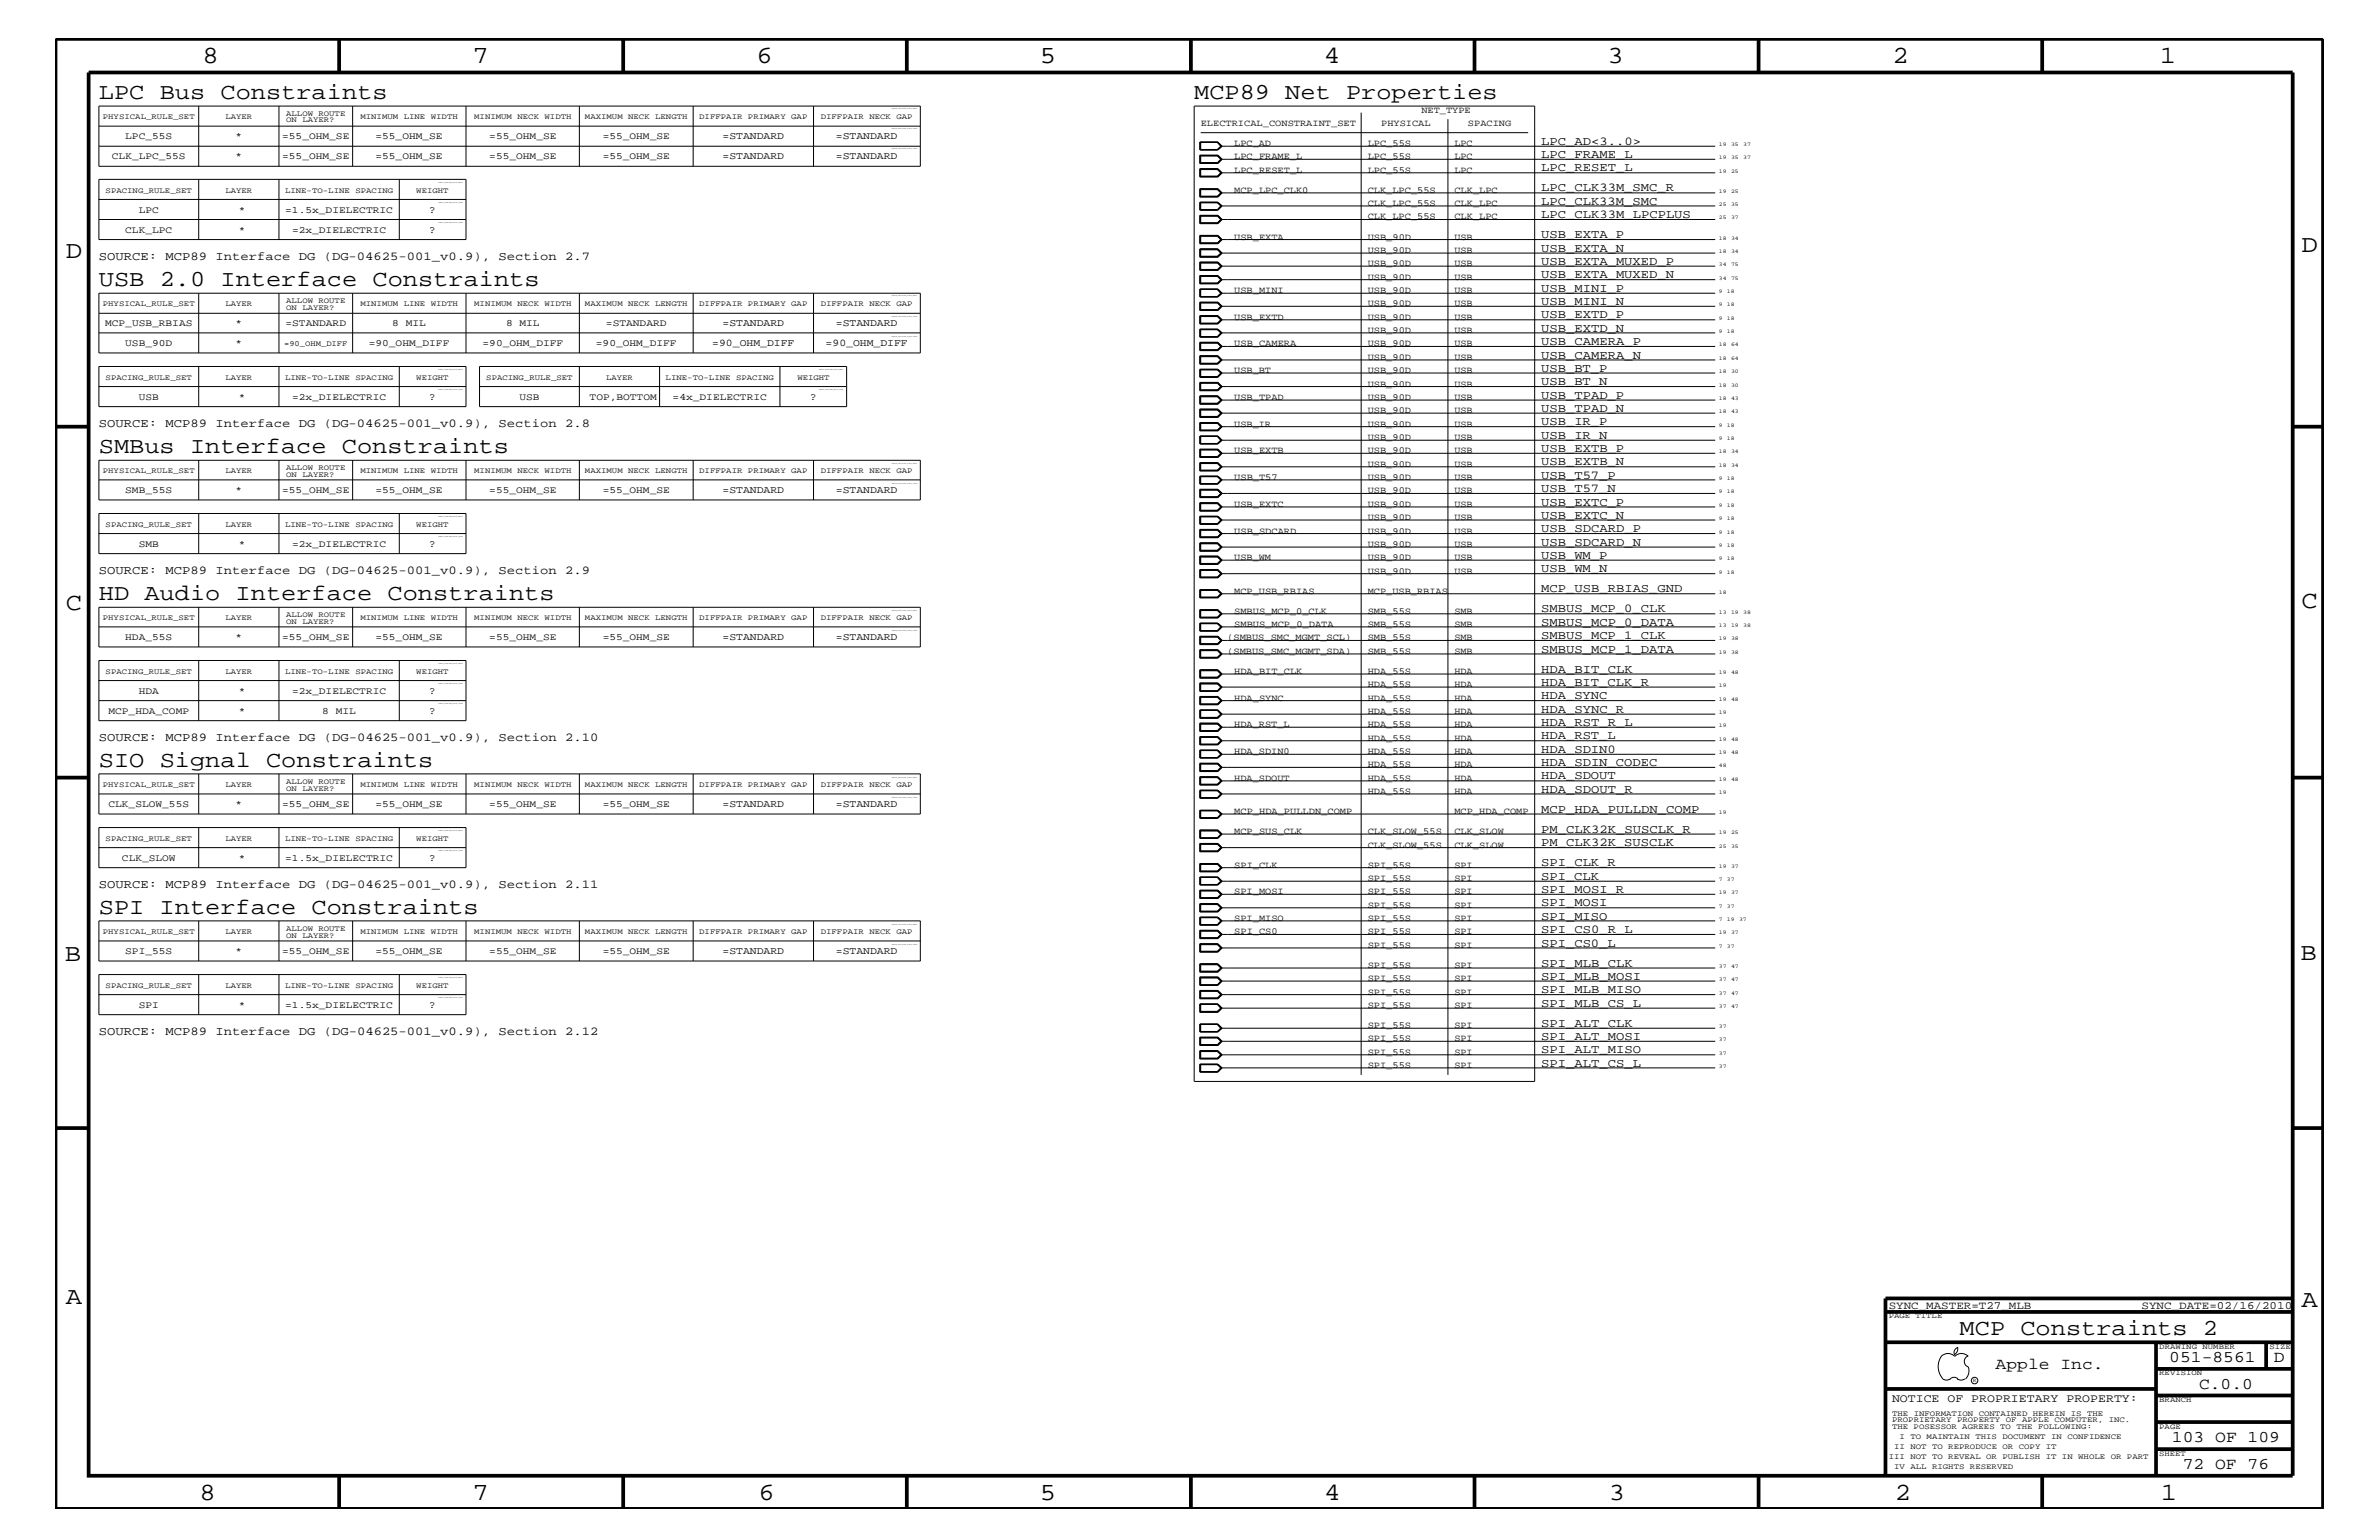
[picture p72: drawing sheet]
<svg xmlns="http://www.w3.org/2000/svg" width="432mm" height="279mm" viewBox="0 0 432 279" stroke-linecap="round" stroke-linejoin="round" font-family="sans-serif">
<defs><g id="words">
<g font-size="4.5">
<text x="36.7" y="11.5">8</text>
<text x="85.8" y="11.5">7</text>
<text x="137.3" y="11.5">6</text>
<text x="188.7" y="11.5">5</text>
<text x="240.3" y="11.5">4</text>
<text x="291.8" y="11.5">3</text>
<text x="343.5" y="11.5">2</text>
<text x="392" y="11.5">1</text>
<text x="11.9" y="46.8">D</text>
<text x="417.7" y="45.7">D</text>
<text x="11.9" y="110.6">C</text>
<text x="417.7" y="110.3">C</text>
<text x="11.8" y="174.3">B</text>
<text x="417.6" y="174.2">B</text>
<text x="11.9" y="236.7">A</text>
<text x="417.7" y="237.1">A</text>
<text x="36.2" y="272.1">8</text>
<text x="85.8" y="272.1">7</text>
<text x="137.7" y="272.1">6</text>
<text x="188.7" y="272.1">5</text>
<text x="240.4" y="272.1">4</text>
<text x="292" y="272.1">3</text>
<text x="343.9" y="272.1">2</text>
<text x="392.2" y="272.1">1</text>
</g>
<g font-size="4.1">
<text x="17.9" y="18">LPC Bus Constraints</text>
<text x="216.7" y="18">MCP89 Net Properties</text>
<text x="17.9" y="51.9">USB 2.0 Interface Constraints</text>
<text x="17.9" y="82.2">SMBus Interface Constraints</text>
<text x="17.9" y="108.9">HD Audio Interface Constraints</text>
<text x="17.9" y="139.2">SIO Signal Constraints</text>
<text x="17.9" y="165.9">SPI Interface Constraints</text>
<text x="355.7" y="242.3">MCP Constraints 2</text>
</g>
<g font-size="3">
<text x="362.2" y="248.4">Apple Inc.</text>
<text x="393.7" y="247.1">051-8561</text>
<text x="399.2" y="252">C.0.0</text>
<text x="412.7" y="247.1">D</text>
<text x="394.2" y="261.6">103 OF 109</text>
<text x="396.2" y="266.6">72 OF 76</text>
</g>
<g font-size="2.2">
<text x="279.7" y="26.3">LPC_AD&lt;3..0&gt;</text>
<text x="279.7" y="28.6">LPC_FRAME_L</text>
<text x="279.7" y="31.1">LPC_RESET_L</text>
<text x="279.7" y="34.7">LPC_CLK33M_SMC_R</text>
<text x="279.7" y="37.2">LPC_CLK33M_SMC</text>
<text x="279.7" y="39.6">LPC_CLK33M_LPCPLUS</text>
<text x="17.9" y="47.1">SOURCE: MCP89 Interface DG (DG-04625-001_v0.9), Section 2.7</text>
<text x="279.7" y="43.2">USB_EXTA_P</text>
<text x="279.7" y="45.7">USB_EXTA_N</text>
<text x="279.7" y="48">USB_EXTA_MUXED_P</text>
<text x="279.7" y="52.9">USB_MINI_P</text>
<text x="279.7" y="50.5">USB_EXTA_MUXED_N</text>
<text x="279.7" y="55.3">USB_MINI_N</text>
<text x="279.7" y="57.8">USB_EXTD_P</text>
<text x="279.7" y="60.2">USB_EXTD_N</text>
<text x="279.7" y="62.6">USB_CAMERA_P</text>
<text x="279.7" y="65.1">USB_CAMERA_N</text>
<text x="279.7" y="69.9">USB_BT_N</text>
<text x="279.7" y="67.5">USB_BT_P</text>
<text x="17.9" y="77.4">SOURCE: MCP89 Interface DG (DG-04625-001_v0.9), Section 2.8</text>
<text x="279.7" y="77.2">USB_IR_P</text>
<text x="279.7" y="74.7">USB_TPAD_N</text>
<text x="279.7" y="72.3">USB_TPAD_P</text>
<text x="279.7" y="82">USB_EXTB_P</text>
<text x="279.7" y="79.6">USB_IR_N</text>
<text x="279.7" y="89.3">USB_T57_N</text>
<text x="279.7" y="84.4">USB_EXTB_N</text>
<text x="279.7" y="86.9">USB_T57_P</text>
<text x="279.7" y="91.7">USB_EXTC_P</text>
<text x="279.7" y="94.2">USB_EXTC_N</text>
<text x="279.7" y="101.4">USB_WM_P</text>
<text x="279.7" y="96.5">USB_SDCARD_P</text>
<text x="279.7" y="99">USB_SDCARD_N</text>
<text x="17.9" y="104.1">SOURCE: MCP89 Interface DG (DG-04625-001_v0.9), Section 2.9</text>
<text x="279.7" y="107.5">MCP_USB_RBIAS_GND</text>
<text x="279.7" y="103.8">USB_WM_N</text>
<text x="279.7" y="111.1">SMBUS_MCP_0_CLK</text>
<text x="279.7" y="113.6">SMBUS_MCP_0_DATA</text>
<text x="279.7" y="115.9">SMBUS_MCP_1_CLK</text>
<text x="279.7" y="118.4">SMBUS_MCP_1_DATA</text>
<text x="279.7" y="124.4">HDA_BIT_CLK_R</text>
<text x="279.7" y="122">HDA_BIT_CLK</text>
<text x="279.7" y="126.9">HDA_SYNC</text>
<text x="279.7" y="129.3">HDA_SYNC_R</text>
<text x="279.7" y="131.7">HDA_RST_R_L</text>
<text x="17.9" y="134.4">SOURCE: MCP89 Interface DG (DG-04625-001_v0.9), Section 2.10</text>
<text x="279.7" y="136.6">HDA_SDIN0</text>
<text x="279.7" y="134.1">HDA_RST_L</text>
<text x="279.7" y="143.9">HDA_SDOUT_R</text>
<text x="279.7" y="141.4">HDA_SDOUT</text>
<text x="279.7" y="139">HDA_SDIN_CODEC</text>
<text x="279.7" y="147.5">MCP_HDA_PULLDN_COMP</text>
<text x="279.7" y="153.5">PM_CLK32K_SUSCLK</text>
<text x="279.7" y="151.1">PM_CLK32K_SUSCLK_R</text>
<text x="17.9" y="161.1">SOURCE: MCP89 Interface DG (DG-04625-001_v0.9), Section 2.11</text>
<text x="279.7" y="157.2">SPI_CLK_R</text>
<text x="279.7" y="162">SPI_MOSI_R</text>
<text x="279.7" y="159.6">SPI_CLK</text>
<text x="279.7" y="166.9">SPI_MISO</text>
<text x="279.7" y="164.5">SPI_MOSI</text>
<text x="279.7" y="169.3">SPI_CS0_R_L</text>
<text x="279.7" y="171.7">SPI_CS0_L</text>
<text x="279.7" y="175.4">SPI_MLB_CLK</text>
<text x="279.7" y="177.7">SPI_MLB_MOSI</text>
<text x="279.7" y="180.2">SPI_MLB_MISO</text>
<text x="279.7" y="182.7">SPI_MLB_CS_L</text>
<text x="17.9" y="187.7">SOURCE: MCP89 Interface DG (DG-04625-001_v0.9), Section 2.12</text>
<text x="279.7" y="188.7">SPI_ALT_MOSI</text>
<text x="279.7" y="191.1">SPI_ALT_MISO</text>
<text x="279.7" y="186.3">SPI_ALT_CLK</text>
<text x="279.7" y="193.6">SPI_ALT_CS_L</text>
</g>
<text font-size="2.1" x="343.4" y="254.4">NOTICE OF PROPRIETARY PROPERTY:</text>
<g font-size="2">
<text x="342.8" y="237.4">SYNC_MASTER=T27_MLB</text>
<text x="388.7" y="237.4">SYNC_DATE=02/16/2010</text>
</g>
<g font-size="1.9">
<text x="131.1" y="28.9">=STANDARD</text>
<text x="131.1" y="25.3">=STANDARD</text>
<text x="151.7" y="25.3">=STANDARD</text>
<text x="151.7" y="28.9">=STANDARD</text>
<text x="77.9" y="38.6">?</text>
<text x="77.9" y="42.3">?</text>
<text x="131.1" y="59.2">=STANDARD</text>
<text x="151.7" y="59.2">=STANDARD</text>
<text x="129.3" y="62.9">=90_OHM_DIFF</text>
<text x="149.9" y="62.9">=90_OHM_DIFF</text>
<text x="77.9" y="72.6">?</text>
<text x="147.1" y="72.6">?</text>
<text x="131.1" y="89.5">=STANDARD</text>
<text x="151.7" y="89.5">=STANDARD</text>
<text x="77.9" y="99.3">?</text>
<text x="131.1" y="116.2">=STANDARD</text>
<text x="151.7" y="116.2">=STANDARD</text>
<text x="77.9" y="125.9">?</text>
<text x="77.9" y="129.6">?</text>
<text x="131.1" y="146.5">=STANDARD</text>
<text x="151.7" y="146.5">=STANDARD</text>
<text x="77.9" y="156.2">?</text>
<text x="131.1" y="173.2">=STANDARD</text>
<text x="151.7" y="173.2">=STANDARD</text>
<text x="77.9" y="182.9">?</text>
</g>
<g font-size="1.8">
<text x="20.3" y="28.9">CLK_LPC_55S</text>
<text x="22.7" y="25.3">LPC_55S</text>
<text x="42.8" y="25.3">*</text>
<text x="42.8" y="28.9">*</text>
<text x="51.2" y="25.3">=55_OHM_SE</text>
<text x="51.2" y="28.9">=55_OHM_SE</text>
<text x="68.2" y="25.3">=55_OHM_SE</text>
<text x="68.2" y="28.9">=55_OHM_SE</text>
<text x="88.8" y="25.3">=55_OHM_SE</text>
<text x="88.8" y="28.9">=55_OHM_SE</text>
<text x="109.4" y="25.3">=55_OHM_SE</text>
<text x="109.4" y="28.9">=55_OHM_SE</text>
<text x="25.2" y="38.6">LPC</text>
<text x="43.3" y="38.6">*</text>
<text x="51.8" y="38.6">=1.5x_DIELECTRIC</text>
<text x="22.7" y="42.3">CLK_LPC</text>
<text x="43.3" y="42.3">*</text>
<text x="53" y="42.3">=2x_DIELECTRIC</text>
<text x="19.1" y="59.2">MCP_USB_RBIAS</text>
<text x="42.8" y="59.2">*</text>
<text x="51.8" y="59.2">=STANDARD</text>
<text x="71.2" y="59.2">8 MIL</text>
<text x="91.9" y="59.2">8 MIL</text>
<text x="110" y="59.2">=STANDARD</text>
<text x="22.7" y="62.9">USB_90D</text>
<text x="42.8" y="62.9">*</text>
<text x="66.9" y="62.9">=90_OHM_DIFF</text>
<text x="87.6" y="62.9">=90_OHM_DIFF</text>
<text x="108.2" y="62.9">=90_OHM_DIFF</text>
<text x="25.2" y="72.6">USB</text>
<text x="43.3" y="72.6">*</text>
<text x="53" y="72.6">=2x_DIELECTRIC</text>
<text x="94.3" y="72.6">USB</text>
<text x="107" y="72.6">TOP,BOTTOM</text>
<text x="122.1" y="72.6">=4x_DIELECTRIC</text>
<text x="22.7" y="89.5">SMB_55S</text>
<text x="42.8" y="89.5">*</text>
<text x="51.2" y="89.5">=55_OHM_SE</text>
<text x="68.2" y="89.5">=55_OHM_SE</text>
<text x="88.8" y="89.5">=55_OHM_SE</text>
<text x="109.4" y="89.5">=55_OHM_SE</text>
<text x="25.2" y="99.3">SMB</text>
<text x="43.3" y="99.3">*</text>
<text x="53" y="99.3">=2x_DIELECTRIC</text>
<text x="22.7" y="116.2">HDA_55S</text>
<text x="42.8" y="116.2">*</text>
<text x="51.2" y="116.2">=55_OHM_SE</text>
<text x="68.2" y="116.2">=55_OHM_SE</text>
<text x="88.8" y="116.2">=55_OHM_SE</text>
<text x="109.4" y="116.2">=55_OHM_SE</text>
<text x="25.2" y="125.9">HDA</text>
<text x="43.3" y="125.9">*</text>
<text x="53" y="125.9">=2x_DIELECTRIC</text>
<text x="19.7" y="129.6">MCP_HDA_COMP</text>
<text x="43.3" y="129.6">*</text>
<text x="58.5" y="129.6">8 MIL</text>
<text x="19.7" y="146.5">CLK_SLOW_55S</text>
<text x="42.8" y="146.5">*</text>
<text x="51.2" y="146.5">=55_OHM_SE</text>
<text x="68.2" y="146.5">=55_OHM_SE</text>
<text x="88.8" y="146.5">=55_OHM_SE</text>
<text x="109.4" y="146.5">=55_OHM_SE</text>
<text x="22.1" y="156.2">CLK_SLOW</text>
<text x="43.3" y="156.2">*</text>
<text x="51.8" y="156.2">=1.5x_DIELECTRIC</text>
<text x="22.7" y="173.2">SPI_55S</text>
<text x="42.8" y="173.2">*</text>
<text x="51.2" y="173.2">=55_OHM_SE</text>
<text x="68.2" y="173.2">=55_OHM_SE</text>
<text x="88.8" y="173.2">=55_OHM_SE</text>
<text x="109.4" y="173.2">=55_OHM_SE</text>
<text x="25.2" y="182.9">SPI</text>
<text x="43.3" y="182.9">*</text>
<text x="51.8" y="182.9">=1.5x_DIELECTRIC</text>
</g>
<g font-size="1.7">
<text x="217.9" y="22.9">ELECTRICAL_CONSTRAINT_SET</text>
<text x="250.7" y="22.9">PHYSICAL</text>
<text x="258" y="20.4">NET_TYPE</text>
<text x="266.4" y="22.9">SPACING</text>
<text x="224" y="26.5">LPC_AD</text>
<text x="224" y="28.9">LPC_FRAME_L</text>
<text x="248.2" y="26.5">LPC_55S</text>
<text x="248.2" y="28.9">LPC_55S</text>
<text x="264" y="26.5">LPC</text>
<text x="264" y="28.9">LPC</text>
<text x="224" y="31.4">LPC_RESET_L</text>
<text x="224" y="35">MCP_LPC_CLK0</text>
<text x="248.2" y="31.4">LPC_55S</text>
<text x="248.2" y="35">CLK_LPC_55S</text>
<text x="264" y="31.4">LPC</text>
<text x="264" y="35">CLK_LPC</text>
<text x="248.2" y="37.4">CLK_LPC_55S</text>
<text x="248.2" y="39.8">CLK_LPC_55S</text>
<text x="264" y="37.4">CLK_LPC</text>
<text x="264" y="39.8">CLK_LPC</text>
<text x="224" y="43.5">USB_EXTA</text>
<text x="248.2" y="43.5">USB_90D</text>
<text x="248.2" y="45.9">USB_90D</text>
<text x="264" y="43.5">USB</text>
<text x="264" y="45.9">USB</text>
<text x="224" y="53.2">USB_MINI</text>
<text x="248.2" y="48.3">USB_90D</text>
<text x="248.2" y="53.2">USB_90D</text>
<text x="248.2" y="50.7">USB_90D</text>
<text x="264" y="48.3">USB</text>
<text x="264" y="53.2">USB</text>
<text x="264" y="50.7">USB</text>
<text x="224" y="58">USB_EXTD</text>
<text x="248.2" y="55.6">USB_90D</text>
<text x="248.2" y="58">USB_90D</text>
<text x="264" y="55.6">USB</text>
<text x="264" y="58">USB</text>
<text x="224" y="62.9">USB_CAMERA</text>
<text x="248.2" y="60.4">USB_90D</text>
<text x="248.2" y="62.9">USB_90D</text>
<text x="248.2" y="65.3">USB_90D</text>
<text x="264" y="60.4">USB</text>
<text x="264" y="62.9">USB</text>
<text x="264" y="65.3">USB</text>
<text x="224" y="67.7">USB_BT</text>
<text x="248.2" y="70.1">USB_90D</text>
<text x="248.2" y="67.7">USB_90D</text>
<text x="264" y="70.1">USB</text>
<text x="264" y="67.7">USB</text>
<text x="224" y="77.4">USB_IR</text>
<text x="224" y="72.6">USB_TPAD</text>
<text x="248.2" y="77.4">USB_90D</text>
<text x="248.2" y="75">USB_90D</text>
<text x="248.2" y="72.6">USB_90D</text>
<text x="264" y="77.4">USB</text>
<text x="264" y="75">USB</text>
<text x="264" y="72.6">USB</text>
<text x="224" y="82.2">USB_EXTB</text>
<text x="248.2" y="82.2">USB_90D</text>
<text x="248.2" y="79.9">USB_90D</text>
<text x="264" y="82.2">USB</text>
<text x="264" y="79.9">USB</text>
<text x="224" y="87.1">USB_T57</text>
<text x="248.2" y="89.5">USB_90D</text>
<text x="248.2" y="84.7">USB_90D</text>
<text x="248.2" y="87.1">USB_90D</text>
<text x="264" y="89.5">USB</text>
<text x="264" y="84.7">USB</text>
<text x="264" y="87.1">USB</text>
<text x="224" y="92">USB_EXTC</text>
<text x="248.2" y="92">USB_90D</text>
<text x="248.2" y="94.3">USB_90D</text>
<text x="264" y="92">USB</text>
<text x="264" y="94.3">USB</text>
<text x="224" y="101.6">USB_WM</text>
<text x="224" y="96.8">USB_SDCARD</text>
<text x="248.2" y="101.6">USB_90D</text>
<text x="248.2" y="96.8">USB_90D</text>
<text x="248.2" y="99.3">USB_90D</text>
<text x="264" y="101.6">USB</text>
<text x="264" y="96.8">USB</text>
<text x="264" y="99.3">USB</text>
<text x="224" y="107.7">MCP_USB_RBIAS</text>
<text x="248.2" y="107.7">MCP_USB_RBIAS</text>
<text x="248.2" y="104.1">USB_90D</text>
<text x="264" y="104.1">USB</text>
<text x="224" y="111.4">SMBUS_MCP_0_CLK</text>
<text x="224" y="113.7">SMBUS_MCP_0_DATA</text>
<text x="248.2" y="111.4">SMB_55S</text>
<text x="248.2" y="113.7">SMB_55S</text>
<text x="264" y="111.4">SMB</text>
<text x="264" y="113.7">SMB</text>
<text x="222.8" y="118.6">(SMBUS_SMC_MGMT_SDA)</text>
<text x="222.8" y="116.2">(SMBUS_SMC_MGMT_SCL)</text>
<text x="248.2" y="116.2">SMB_55S</text>
<text x="248.2" y="118.6">SMB_55S</text>
<text x="264" y="116.2">SMB</text>
<text x="264" y="118.6">SMB</text>
<text x="224" y="122.3">HDA_BIT_CLK</text>
<text x="248.2" y="124.7">HDA_55S</text>
<text x="248.2" y="122.3">HDA_55S</text>
<text x="264" y="124.7">HDA</text>
<text x="264" y="122.3">HDA</text>
<text x="224" y="127.1">HDA_SYNC</text>
<text x="224" y="131.9">HDA_RST_L</text>
<text x="248.2" y="127.1">HDA_55S</text>
<text x="248.2" y="129.6">HDA_55S</text>
<text x="248.2" y="131.9">HDA_55S</text>
<text x="264" y="127.1">HDA</text>
<text x="264" y="129.6">HDA</text>
<text x="264" y="131.9">HDA</text>
<text x="224" y="136.8">HDA_SDIN0</text>
<text x="248.2" y="136.8">HDA_55S</text>
<text x="248.2" y="134.4">HDA_55S</text>
<text x="264" y="136.8">HDA</text>
<text x="264" y="134.4">HDA</text>
<text x="224" y="141.7">HDA_SDOUT</text>
<text x="248.2" y="141.7">HDA_55S</text>
<text x="248.2" y="139.2">HDA_55S</text>
<text x="264" y="141.7">HDA</text>
<text x="264" y="139.2">HDA</text>
<text x="224" y="147.7">MCP_HDA_PULLDN_COMP</text>
<text x="248.2" y="144">HDA_55S</text>
<text x="264" y="147.7">MCP_HDA_COMP</text>
<text x="264" y="144">HDA</text>
<text x="224" y="151.3">MCP_SUS_CLK</text>
<text x="248.2" y="151.3">CLK_SLOW_55S</text>
<text x="248.2" y="153.8">CLK_SLOW_55S</text>
<text x="264" y="151.3">CLK_SLOW</text>
<text x="264" y="153.8">CLK_SLOW</text>
<text x="224" y="157.4">SPI_CLK</text>
<text x="248.2" y="159.9">SPI_55S</text>
<text x="248.2" y="157.4">SPI_55S</text>
<text x="264" y="157.4">SPI</text>
<text x="264" y="159.9">SPI</text>
<text x="224" y="167.1">SPI_MISO</text>
<text x="224" y="162.2">SPI_MOSI</text>
<text x="248.2" y="167.1">SPI_55S</text>
<text x="248.2" y="162.2">SPI_55S</text>
<text x="248.2" y="164.7">SPI_55S</text>
<text x="264" y="167.1">SPI</text>
<text x="264" y="162.2">SPI</text>
<text x="264" y="164.7">SPI</text>
<text x="224" y="169.5">SPI_CS0</text>
<text x="248.2" y="172">SPI_55S</text>
<text x="248.2" y="169.5">SPI_55S</text>
<text x="264" y="169.5">SPI</text>
<text x="264" y="172">SPI</text>
<text x="248.2" y="175.6">SPI_55S</text>
<text x="248.2" y="178">SPI_55S</text>
<text x="264" y="175.6">SPI</text>
<text x="264" y="178">SPI</text>
<text x="248.2" y="180.5">SPI_55S</text>
<text x="248.2" y="182.9">SPI_55S</text>
<text x="264" y="180.5">SPI</text>
<text x="264" y="182.9">SPI</text>
<text x="248.2" y="188.9">SPI_55S</text>
<text x="248.2" y="191.4">SPI_55S</text>
<text x="248.2" y="186.5">SPI_55S</text>
<text x="264" y="188.9">SPI</text>
<text x="264" y="191.4">SPI</text>
<text x="264" y="186.5">SPI</text>
<text x="248.2" y="193.7">SPI_55S</text>
<text x="264" y="193.7">SPI</text>
</g>
<g font-size="1.4">
<text x="18.7" y="21.6">PHYSICAL_RULE_SET</text>
<text x="40.9" y="21.6">LAYER</text>
<text x="51.9" y="21">ALLOW ROUTE</text>
<text x="51.9" y="22.2">ON LAYER?</text>
<text x="65.4" y="21.6">MINIMUM LINE WIDTH</text>
<text x="86.1" y="21.6">MINIMUM NECK WIDTH</text>
<text x="106.2" y="21.6">MAXIMUM NECK LENGTH</text>
<text x="126.9" y="21.6">DIFFPAIR PRIMARY GAP</text>
<text x="149" y="21.6">DIFFPAIR NECK GAP</text>
<text x="19.2" y="35">SPACING_RULE_SET</text>
<text x="40.9" y="35">LAYER</text>
<text x="51.7" y="35">LINE-TO-LINE SPACING</text>
<text x="75.6" y="35">WEIGHT</text>
<text x="18.7" y="55.6">PHYSICAL_RULE_SET</text>
<text x="40.9" y="55.6">LAYER</text>
<text x="51.9" y="55">ALLOW ROUTE</text>
<text x="51.9" y="56.2">ON LAYER?</text>
<text x="65.4" y="55.6">MINIMUM LINE WIDTH</text>
<text x="86.1" y="55.6">MINIMUM NECK WIDTH</text>
<text x="106.2" y="55.6">MAXIMUM NECK LENGTH</text>
<text x="126.9" y="55.6">DIFFPAIR PRIMARY GAP</text>
<text x="149" y="55.6">DIFFPAIR NECK GAP</text>
<text x="51.6" y="62.9">=90_OHM_DIFF</text>
<text x="19.2" y="68.9">SPACING_RULE_SET</text>
<text x="40.9" y="68.9">LAYER</text>
<text x="51.7" y="68.9">LINE-TO-LINE SPACING</text>
<text x="75.6" y="68.9">WEIGHT</text>
<text x="88.3" y="68.9">SPACING_RULE_SET</text>
<text x="110" y="68.9">LAYER</text>
<text x="120.8" y="68.9">LINE-TO-LINE SPACING</text>
<text x="144.7" y="68.9">WEIGHT</text>
<text x="18.7" y="85.9">PHYSICAL_RULE_SET</text>
<text x="40.9" y="85.9">LAYER</text>
<text x="51.9" y="85.3">ALLOW ROUTE</text>
<text x="51.9" y="86.5">ON LAYER?</text>
<text x="65.4" y="85.9">MINIMUM LINE WIDTH</text>
<text x="86.1" y="85.9">MINIMUM NECK WIDTH</text>
<text x="106.2" y="85.9">MAXIMUM NECK LENGTH</text>
<text x="126.9" y="85.9">DIFFPAIR PRIMARY GAP</text>
<text x="149" y="85.9">DIFFPAIR NECK GAP</text>
<text x="19.2" y="95.6">SPACING_RULE_SET</text>
<text x="40.9" y="95.6">LAYER</text>
<text x="51.7" y="95.6">LINE-TO-LINE SPACING</text>
<text x="75.6" y="95.6">WEIGHT</text>
<text x="18.7" y="112.6">PHYSICAL_RULE_SET</text>
<text x="40.9" y="112.6">LAYER</text>
<text x="51.9" y="112">ALLOW ROUTE</text>
<text x="51.9" y="113.1">ON LAYER?</text>
<text x="65.4" y="112.6">MINIMUM LINE WIDTH</text>
<text x="86.1" y="112.6">MINIMUM NECK WIDTH</text>
<text x="106.2" y="112.6">MAXIMUM NECK LENGTH</text>
<text x="126.9" y="112.6">DIFFPAIR PRIMARY GAP</text>
<text x="149" y="112.6">DIFFPAIR NECK GAP</text>
<text x="19.2" y="122.3">SPACING_RULE_SET</text>
<text x="40.9" y="122.3">LAYER</text>
<text x="51.7" y="122.3">LINE-TO-LINE SPACING</text>
<text x="75.6" y="122.3">WEIGHT</text>
<text x="18.7" y="142.9">PHYSICAL_RULE_SET</text>
<text x="40.9" y="142.9">LAYER</text>
<text x="51.9" y="142.3">ALLOW ROUTE</text>
<text x="51.9" y="143.5">ON LAYER?</text>
<text x="65.4" y="142.9">MINIMUM LINE WIDTH</text>
<text x="86.1" y="142.9">MINIMUM NECK WIDTH</text>
<text x="106.2" y="142.9">MAXIMUM NECK LENGTH</text>
<text x="126.9" y="142.9">DIFFPAIR PRIMARY GAP</text>
<text x="149" y="142.9">DIFFPAIR NECK GAP</text>
<text x="19.2" y="152.6">SPACING_RULE_SET</text>
<text x="40.9" y="152.6">LAYER</text>
<text x="51.7" y="152.6">LINE-TO-LINE SPACING</text>
<text x="75.6" y="152.6">WEIGHT</text>
<text x="18.7" y="169.5">PHYSICAL_RULE_SET</text>
<text x="40.9" y="169.5">LAYER</text>
<text x="51.9" y="168.9">ALLOW ROUTE</text>
<text x="51.9" y="170.1">ON LAYER?</text>
<text x="65.4" y="169.5">MINIMUM LINE WIDTH</text>
<text x="86.1" y="169.5">MINIMUM NECK WIDTH</text>
<text x="106.2" y="169.5">MAXIMUM NECK LENGTH</text>
<text x="126.9" y="169.5">DIFFPAIR PRIMARY GAP</text>
<text x="149" y="169.5">DIFFPAIR NECK GAP</text>
<text x="19.2" y="179.3">SPACING_RULE_SET</text>
<text x="40.9" y="179.3">LAYER</text>
<text x="51.7" y="179.3">LINE-TO-LINE SPACING</text>
<text x="75.6" y="179.3">WEIGHT</text>
<text x="342.8" y="239.2">PAGE TITLE</text>
<text x="391.9" y="244.7">DRAWING NUMBER</text>
<text x="411.9" y="244.7">SIZE</text>
<text x="391.9" y="249.5">REVISION</text>
<text x="343.4" y="256.8">THE INFORMATION CONTAINED HEREIN IS THE</text>
<text x="391.9" y="254.4">BRANCH</text>
<text x="343.4" y="259.3">THE POSESSOR AGREES TO THE FOLLOWING:</text>
<text x="343.4" y="258">PROPRIETARY PROPERTY OF APPLE COMPUTER, INC.</text>
<text x="343.8" y="262.9">II NOT TO REPRODUCE OR COPY IT</text>
<text x="344.8" y="261.1">I TO MAINTAIN THIS DOCUMENT IN CONFIDENCE</text>
<text x="391.9" y="259.3">PAGE</text>
<text x="342.8" y="264.7">III NOT TO REVEAL OR PUBLISH IT IN WHOLE OR PART</text>
<text x="343.8" y="266.6">IV ALL RIGHTS RESERVED</text>
<text x="391.9" y="264.1">SHEET</text>
</g>
<g font-size="1">
<text x="312" y="26.5">19</text>
<text x="312" y="28.9">19</text>
<text x="314.2" y="26.5">35</text>
<text x="314.2" y="28.9">35</text>
<text x="316.4" y="26.5">37</text>
<text x="316.4" y="28.9">37</text>
<text x="312" y="31.4">19</text>
<text x="312" y="35">19</text>
<text x="314.2" y="31.4">25</text>
<text x="314.2" y="35">25</text>
<text x="312" y="37.4">25</text>
<text x="312" y="39.8">25</text>
<text x="314.2" y="37.4">35</text>
<text x="314.2" y="39.8">37</text>
<text x="312" y="43.5">18</text>
<text x="312" y="45.9">18</text>
<text x="314.2" y="43.5">34</text>
<text x="314.2" y="45.9">34</text>
<text x="312" y="48.3">34</text>
<text x="312" y="53.2">9</text>
<text x="312" y="50.7">34</text>
<text x="313.4" y="53.2">18</text>
<text x="314.2" y="48.3">75</text>
<text x="314.2" y="50.7">75</text>
<text x="312" y="55.6">9</text>
<text x="312" y="58">9</text>
<text x="313.4" y="55.6">18</text>
<text x="313.4" y="58">18</text>
<text x="312" y="60.4">9</text>
<text x="312" y="62.9">18</text>
<text x="312" y="65.3">18</text>
<text x="313.4" y="60.4">18</text>
<text x="314.2" y="62.9">64</text>
<text x="314.2" y="65.3">64</text>
<text x="312" y="70.1">18</text>
<text x="312" y="67.7">18</text>
<text x="314.2" y="70.1">30</text>
<text x="314.2" y="67.7">30</text>
<text x="312" y="77.4">9</text>
<text x="312" y="75">18</text>
<text x="312" y="72.6">18</text>
<text x="313.4" y="77.4">18</text>
<text x="314.2" y="75">43</text>
<text x="314.2" y="72.6">43</text>
<text x="312" y="82.2">18</text>
<text x="312" y="79.9">9</text>
<text x="313.4" y="79.9">18</text>
<text x="314.2" y="82.2">34</text>
<text x="312" y="89.5">9</text>
<text x="312" y="84.7">18</text>
<text x="312" y="87.1">9</text>
<text x="313.4" y="89.5">18</text>
<text x="313.4" y="87.1">18</text>
<text x="314.2" y="84.7">34</text>
<text x="312" y="92">9</text>
<text x="312" y="94.3">9</text>
<text x="313.4" y="92">18</text>
<text x="313.4" y="94.3">18</text>
<text x="312" y="101.6">9</text>
<text x="312" y="96.8">9</text>
<text x="312" y="99.3">9</text>
<text x="313.4" y="101.6">18</text>
<text x="313.4" y="96.8">18</text>
<text x="313.4" y="99.3">18</text>
<text x="312" y="107.7">18</text>
<text x="312" y="104.1">9</text>
<text x="313.4" y="104.1">18</text>
<text x="312" y="111.4">13</text>
<text x="312" y="113.7">13</text>
<text x="314.2" y="111.4">19</text>
<text x="314.2" y="113.7">19</text>
<text x="316.4" y="111.4">38</text>
<text x="316.4" y="113.7">38</text>
<text x="312" y="116.2">19</text>
<text x="312" y="118.6">19</text>
<text x="314.2" y="116.2">38</text>
<text x="314.2" y="118.6">38</text>
<text x="312" y="124.7">19</text>
<text x="312" y="122.3">19</text>
<text x="314.2" y="122.3">48</text>
<text x="312" y="127.1">19</text>
<text x="312" y="129.6">19</text>
<text x="312" y="131.9">19</text>
<text x="314.2" y="127.1">48</text>
<text x="312" y="136.8">19</text>
<text x="312" y="134.4">19</text>
<text x="314.2" y="136.8">48</text>
<text x="314.2" y="134.4">48</text>
<text x="312" y="141.7">19</text>
<text x="312" y="139.2">48</text>
<text x="314.2" y="141.7">48</text>
<text x="312" y="147.7">19</text>
<text x="312" y="144">19</text>
<text x="312" y="153.8">25</text>
<text x="312" y="151.3">19</text>
<text x="314.2" y="153.8">35</text>
<text x="314.2" y="151.3">25</text>
<text x="312" y="157.4">19</text>
<text x="312" y="159.9">7</text>
<text x="313.4" y="159.9">37</text>
<text x="314.2" y="157.4">37</text>
<text x="312" y="167.1">7</text>
<text x="312" y="162.2">19</text>
<text x="312" y="164.7">7</text>
<text x="313.4" y="167.1">19</text>
<text x="313.4" y="164.7">37</text>
<text x="314.2" y="162.2">37</text>
<text x="315.6" y="167.1">37</text>
<text x="312" y="169.5">19</text>
<text x="312" y="172">7</text>
<text x="313.4" y="172">37</text>
<text x="314.2" y="169.5">37</text>
<text x="312" y="175.6">37</text>
<text x="312" y="178">37</text>
<text x="314.2" y="175.6">47</text>
<text x="314.2" y="178">47</text>
<text x="312" y="180.5">37</text>
<text x="312" y="182.9">37</text>
<text x="314.2" y="180.5">47</text>
<text x="314.2" y="182.9">47</text>
<text x="312" y="188.9">37</text>
<text x="312" y="191.4">37</text>
<text x="312" y="186.5">37</text>
<text x="312" y="193.7">37</text>
<text x="358.1" y="250.7">R</text>
</g>
<g font-size=".3">
<text x="161.9" y="23.5">TABLE_PHYSICAL_RULE_ITEM</text>
<text x="161.9" y="19.8">TABLE_PHYSICAL_RULE_HEAD</text>
<text x="161.9" y="27.1">TABLE_PHYSICAL_RULE_ITEM</text>
<text x="79.6" y="33.1">TABLE_SPACING_RULE_HEAD</text>
<text x="79.6" y="36.8">TABLE_SPACING_RULE_ITEM</text>
<text x="79.6" y="40.4">TABLE_SPACING_RULE_ITEM</text>
<text x="161.9" y="53.8">TABLE_PHYSICAL_RULE_HEAD</text>
<text x="161.9" y="57.4">TABLE_PHYSICAL_RULE_ITEM</text>
<text x="161.9" y="61.1">TABLE_PHYSICAL_RULE_ITEM</text>
<text x="79.6" y="67.1">TABLE_SPACING_RULE_HEAD</text>
<text x="79.6" y="70.7">TABLE_SPACING_RULE_ITEM</text>
<text x="148.7" y="67.1">TABLE_SPACING_RULE_HEAD</text>
<text x="148.7" y="70.7">TABLE_SPACING_RULE_ITEM</text>
<text x="161.9" y="87.7">TABLE_PHYSICAL_RULE_ITEM</text>
<text x="161.9" y="84.1">TABLE_PHYSICAL_RULE_HEAD</text>
<text x="79.6" y="93.8">TABLE_SPACING_RULE_HEAD</text>
<text x="79.6" y="97.4">TABLE_SPACING_RULE_ITEM</text>
<text x="161.9" y="110.8">TABLE_PHYSICAL_RULE_HEAD</text>
<text x="161.9" y="114.4">TABLE_PHYSICAL_RULE_ITEM</text>
<text x="79.6" y="124.1">TABLE_SPACING_RULE_ITEM</text>
<text x="79.6" y="120.4">TABLE_SPACING_RULE_HEAD</text>
<text x="79.6" y="127.7">TABLE_SPACING_RULE_ITEM</text>
<text x="161.9" y="141.1">TABLE_PHYSICAL_RULE_HEAD</text>
<text x="161.9" y="144.7">TABLE_PHYSICAL_RULE_ITEM</text>
<text x="79.6" y="154.4">TABLE_SPACING_RULE_ITEM</text>
<text x="79.6" y="150.7">TABLE_SPACING_RULE_HEAD</text>
<text x="161.9" y="167.8">TABLE_PHYSICAL_RULE_HEAD</text>
<text x="161.9" y="171.4">TABLE_PHYSICAL_RULE_ITEM</text>
<text x="79.6" y="177.4">TABLE_SPACING_RULE_HEAD</text>
<text x="79.6" y="181">TABLE_SPACING_RULE_ITEM</text>
</g>
</g></defs>
<g fill="none" stroke="#000" stroke-width=".18">
<path d="M17.9 19.2h149.1v11h-149.1zM36.1 19.2v11M50.6 19.2v11M64 19.2v11M84.6 19.2v11M105.2 19.2v11M125.8 19.2v11M147.7 19.2v11M216.7 19.2h61.9v177h-61.9zM17.9 36.2v7.3h66.7v-11h-66.7v3.7h66.7M17.9 39.8h66.7M17.9 26.5h149.1"/>
<path d="M17.9 22.9h149.1M36.1 32.5v11M50.6 32.5v11M72.5 32.5v11M217.8 25.8h3.3l.7 .7-.7 .7h-3.3zM217.8 28.1h3.3l.7 .8-.7 .8h-3.3zM217.8 30.6h3.3l.7 .8-.7 .7h-3.3zM217.8 34.2h3.3l.7 .8-.7 .8h-3.3zM217.8 36.7h3.3l.7 .7-.7 .7h-3.3zM217.8 39.1h3.3l.7 .7-.7 .8h-3.3zM217.8 25.8v1.4M217.8 36.7v1.4"/>
<path d="M217.8 38h3.2M217.8 36.8h3.2M217.8 27.1h3.2M217.8 25.9h3.2M217.9 25.9v1.2M217.9 28.3h3.1l.6 .6-.6 .6h-3.1zM217.9 30.8h3.1l.6 .6-.6 .5h-3.1zM217.9 34.4h3.1l.6 .6-.6 .6h-3.1zM217.9 36.8v1.2M217.9 39.2h3.1l.6 .6-.6 .6h-3.1zM217.9 24.1h59.5M221 28.2h-3.2v1.5"/>
<path d="M221 30.7h-3.2v1.3h3.2M221 34.3h-3.2v1.4h3.2M221 39.1h-3.2v1.4h3.2M221 36.8l.7 .6-.7 .6M221 36.7l.7 .7-.7 .7M221 36.8l.6 .6M221 39.1l.7 .7-.7 .7M221 34.3l.7 .7-.7 .7M221 28.2l.7 .7-.7 .7h-3.2M221 28.2l.7 .7-.7 .8M221 30.7l.7 .7-.7 .6M221 25.9l.7 .6-.7 .6"/>
<path d="M221 25.8l.7 .7-.7 .7M221 25.9l.6 .6M221.6 37.4l-.6 .6M221.6 37.4h89.7M221.6 39.8h89.7M221.6 35h89.7M221.6 28.9h89.7M221.6 31.4h89.7M221.6 26.5l-.6 .6M221.6 26.5h89.7M247.1 20.4v174.6M262.8 21.6v173.4"/>
<path d="M17.9 53.2h149.1v10.8h-149.1zM17.9 56.8h149.1M36.1 53.2v10.8M50.6 53.2v10.8M64 53.2v10.8M84.6 53.2v10.8M105.2 53.2v10.8M125.8 53.2v10.8M147.7 53.2v10.8M217.8 42.7h3.3l.7 .8-.7 .7h-3.3zM217.8 45.2h3.3l.7 .7-.7 .8h-3.3zM217.8 47.5h3.3l.7 .8-.7 .8h-3.3z"/>
<path d="M217.8 50h3.3l.7 .7-.7 .8h-3.3zM217.8 52.4h3.3l.7 .8-.7 .7h-3.3zM217.8 54.8h3.3l.7 .8-.7 .7h-3.3zM217.8 57.3h3.3l.7 .7-.7 .8h-3.3zM217.8 59.7h3.3l.7 .7-.7 .8h-3.3zM217.8 45.2v1.4h3.2l.7-.7-.7-.7M217.8 49.1v-1.5h3.2l.7 .7-.7 .8M217.8 52.4v1.5M217.8 59.7v1.5M217.8 46.5h3.2M217.8 45.2h3.2l.7 .7-.7 .6M217.8 53.8h3.2"/>
<path d="M217.8 52.5h3.2M217.8 59.8h3.2M217.8 47.7h3.2M217.9 42.9h3.1l.6 .6-.6 .6h-3.1zM217.9 47.7v1.2h3.1l.6-.6M217.9 50.2h3.1l.6 .5-.6 .6h-3.1zM217.9 52.5v1.3M217.9 55h3.1l.6 .6-.6 .6h-3.1zM217.9 57.4h3.1l.6 .6-.6 .6h-3.1zM217.9 59.8v1.3M221 42.8h-3.2v1.3h3.2M221 50.1h-3.2v1.3h3.2"/>
<path d="M221 54.9h-3.2v1.4M221 57.3h-3.2v1.4h3.2M221 42.8l.7 .7-.7 .6M221 52.5l.7 .7-.7 .6M221 52.4l.7 .8-.7 .7M221 52.5l.6 .7M221 54.9l.7 .7-.7 .6h-3.2M221 54.9l.7 .7-.7 .7M221 57.3l.7 .7-.7 .7M221 59.8l.7 .6-.7 .7M221 59.7l.7 .7-.7 .8M221 59.8l.6 .6"/>
<path d="M221 47.7l.7 .6-.7 .7h-3.2M221 47.7l.6 .6M221 50.1l.7 .6-.7 .7M221.6 45.9l-.6-.6h-3.1v1.2M221.6 43.5h89.7M221.6 45.9l-.6 .6M221.6 45.9h89.7M221.6 53.2l-.6 .6M221.6 53.2h89.7M221.6 55.6h89.7M221.6 58h89.7M221.6 48.3h89.7"/>
<path d="M221.6 50.7h89.7M17.9 70.1v3.7h66.7v-7.3h-66.7v3.6h66.7M17.9 60.4h149.1M36.1 66.5v7.3M50.6 66.5v7.3M72.5 66.5v7.3M87 70.1v3.7h66.7v-7.3h-66.7v3.6h66.7M105.2 66.5v7.3M119.7 66.5v7.3M141.6 66.5v7.3M217.8 62.1h3.3l.7 .8-.7 .7h-3.3zM217.8 64.5h3.3l.7 .8-.7 .8h-3.3z"/>
<path d="M217.8 67h3.3l.7 .7-.7 .7h-3.3zM217.8 69.4h3.3l.7 .7-.7 .8h-3.3zM217.8 71.8h3.3l.7 .8-.7 .7h-3.3zM217.8 74.2h3.3l.7 .8-.7 .7h-3.3zM217.8 76.7h3.3l.7 .7-.7 .8h-3.3zM217.8 79.1h3.3l.7 .8-.7 .6h-3.3zM217.8 64.5v1.5h3.2M217.8 67v1.4M217.8 71.8v1.5h3.2l.7-.7-.7-.8M217.8 75.7v-1.4h3.2l.7 .7-.7 .7M217.8 79.1v1.4M217.8 61.1h3.2"/>
<path d="M217.8 64.6h3.2l.7 .7-.7 .7M217.8 68.4h3.2M217.8 67.1h3.2M217.8 73.2h3.2M217.8 71.9h3.2l.7 .7-.7 .6M217.8 74.4h3.2M217.8 79.2h3.2M217.9 62.3h3.1l.6 .6-.6 .5h-3.1zM217.9 64.7h3.1l.6 .6-.6 .6h-3.1zM217.9 67.1v1.3M217.9 69.5h3.1l.6 .6-.6 .6h-3.1zM217.9 74.4v1.2h3.1l.6-.6"/>
<path d="M217.9 76.8h3.1l.6 .6-.6 .6h-3.1zM217.9 79.2v1.3M221 62.2h-3.2v1.3h3.2M221 69.5h-3.2v1.3h3.2M221 76.7h-3.2v1.4h3.2M221 62.2l.7 .7-.7 .6M221 64.5l.7 .8-.7 .7M221 67.1l.7 .6-.7 .7M221 67l.7 .7-.7 .7M221 67.1l.6 .6M221 69.5l.7 .6-.7 .7M221 74.4l.7 .6-.7 .6h-3.2"/>
<path d="M221 74.4l.6 .6M221 76.7l.7 .7-.7 .7M221 79.2l.7 .7-.7 .6M221 79.1l.7 .8-.7 .6M221 79.2l.6 .7M221.6 72.6l-.6-.6h-3.1v1.2M221.6 60.4l-.6 .7M221.6 60.4h89.7M221.6 62.9h89.7M221.6 65.3h89.7M221.6 67.7l-.6 .7M221.6 67.7h89.7"/>
<path d="M221.6 70.1h89.7M221.6 72.6l-.6 .6M221.6 72.6h89.7M221.6 75h89.7M221.6 77.4h89.7M221.6 79.9l-.6 .6M221.6 79.9h89.7M17.9 96.8v3.6h66.7v-7.2h-66.7v3.6h66.7M17.9 87.1h149.1M17.9 83.5h149.1v7.2h-149.1zM36.1 83.5v7.2M36.1 93.2v7.2"/>
<path d="M50.6 83.5v7.2M50.6 93.2v7.2M64 83.5v7.2M72.5 93.2v7.2M84.6 83.5v7.2M105.2 83.5v7.2M125.8 83.5v7.2M147.7 83.5v7.2M217.8 81.5h3.3l.7 .7-.7 .8h-3.3zM217.8 83.9h3.3l.7 .8-.7 .8h-3.3zM217.8 86.4h3.3l.7 .7-.7 .7h-3.3zM217.8 88.8h3.3l.7 .7-.7 .8h-3.3z"/>
<path d="M217.8 91.2h3.3l.7 .8-.7 .7h-3.3zM217.8 93.7h3.3l.7 .6-.7 .8h-3.3zM217.8 96h3.3l.7 .8-.7 .8h-3.3zM217.8 98.5h3.3l.7 .8-.7 .7h-3.3zM217.8 86.4v1.4M217.8 91.2v1.5h3.2M217.8 93.7v1.4M217.8 98.5v1.4h3.2l.7-.6-.7-.8M217.8 80.5h3.2M217.8 87.7h3.2M217.8 86.5h3.2M217.8 91.3h3.2l.7 .7-.7 .7"/>
<path d="M217.8 95h3.2M217.8 93.8h3.2M217.8 99.9h3.2M217.8 98.6h3.2l.7 .7-.7 .6M217.9 81.6h3.1l.6 .6-.6 .6h-3.1zM217.9 84.1h3.1l.6 .6-.6 .6h-3.1zM217.9 86.5v1.2M217.9 88.9h3.1l.6 .6-.6 .6h-3.1zM217.9 91.4h3.1l.6 .6-.6 .6h-3.1zM217.9 93.8v1.2M217.9 96.2h3.1l.6 .6-.6 .6h-3.1zM221 81.6h-3.2v1.4"/>
<path d="M221 84h-3.2v1.4h3.2M221 88.8h-3.2v1.4h3.2M221 96.1h-3.2v1.4h3.2M221 81.6l.7 .6-.7 .7h-3.2M221 81.6l.7 .6-.7 .8M221 84l.7 .7-.7 .7M221 86.5l.7 .6-.7 .6M221 86.4l.7 .7-.7 .7M221 86.5l.6 .6M221 88.8l.7 .7-.7 .7M221 91.2l.7 .8-.7 .7M221 93.8l.7 .5-.7 .7"/>
<path d="M221 93.7l.7 .6-.7 .8M221 93.8l.6 .5M221 96.1l.7 .7-.7 .7M221.6 99.3l-.6-.6h-3.1v1.2M221.6 82.2h89.7M221.6 84.7h89.7M221.6 87.1l-.6 .6M221.6 87.1h89.7M221.6 89.5h89.7M221.6 92h89.7M221.6 94.3l-.6 .7M221.6 94.3h89.7"/>
<path d="M221.6 96.8h89.7M221.6 99.3l-.6 .6M221.6 99.3h89.7M17.9 113.7h149.1M17.9 110.2h149.1v7.2h-149.1zM36.1 110.2v7.2M36.1 119.8v11M50.6 110.2v7.2M50.6 119.8v11M64 110.2v7.2M72.5 119.8v11M84.6 110.2v7.2"/>
<path d="M105.2 110.2v7.2M125.8 110.2v7.2M147.7 110.2v7.2M217.8 100.9h3.3l.7 .7-.7 .8h-3.3zM217.8 103.3h3.3l.7 .8-.7 .7h-3.3zM217.8 107h3.3l.7 .7-.7 .8h-3.3zM217.8 110.6h3.3l.7 .8-.7 .7h-3.3zM217.8 113.1h3.3l.7 .6-.7 .8h-3.3zM217.8 115.4h3.3l.7 .8-.7 .8h-3.3zM217.8 117.9h3.3l.7 .7-.7 .8h-3.3zM217.8 102.4v-1.4h3.2l.7 .6-.7 .8M217.8 113.1v1.4"/>
<path d="M217.8 117.9v1.4h3.2M217.8 101h3.2M217.8 114.4h3.2M217.8 113.1h3.2M217.8 118h3.2l.7 .6-.7 .7M217.9 101v1.2h3.1l.6-.6M217.9 103.5h3.1l.6 .6-.6 .6h-3.1zM217.9 107.1h3.1l.6 .6-.6 .6h-3.1zM217.9 110.8h3.1l.6 .6-.6 .6h-3.1zM217.9 113.1v1.3M217.9 115.6h3.1l.6 .6-.6 .6h-3.1zM217.9 118.1h3.1l.6 .5-.6 .6h-3.1z"/>
<path d="M221 103.4h-3.2v1.4h3.2M221 107h-3.2v1.4h3.2M221 110.7h-3.2v1.3h3.2M221 115.5h-3.2v1.4h3.2M221 107l.7 .7-.7 .7M221 101l.7 .6-.7 .7h-3.2M221 101l.6 .6M221 103.4l.7 .7-.7 .7M221 110.7l.7 .7-.7 .6M221 113.1l.7 .6-.7 .7M221 113.1l.7 .6-.7 .8M221 113.1l.6 .6"/>
<path d="M221 115.5l.7 .7-.7 .7M221 117.9l.7 .7-.7 .7M221.6 107.7h89.7M221.6 101.6h89.7M221.6 104.1h89.7M221.6 111.4h89.7M221.6 113.7l-.6 .7M221.6 113.7h89.7M221.6 116.2h89.7M221.6 118.6h89.7M17.9 123.5v7.3h66.7v-11h-66.7v3.7h66.7M17.9 127.1h66.7"/>
<path d="M217.8 121.5h3.3l.7 .8-.7 .7h-3.3zM217.8 123.9h3.3l.7 .8-.7 .7h-3.3zM217.8 126.4h3.3l.7 .7-.7 .8h-3.3zM217.8 128.8h3.3l.7 .8-.7 .7h-3.3zM217.8 131.2h3.3l.7 .7-.7 .8h-3.3zM217.8 133.6h3.3l.7 .8-.7 .8h-3.3zM217.8 136.1h3.3l.7 .7-.7 .7h-3.3zM217.8 138.5h3.3l.7 .7-.7 .8h-3.3zM217.8 122.9h3.2M217.8 121.6h3.2l.7 .7-.7 .6M217.8 121.5v1.5h3.2l.7-.7-.7-.8M217.8 125.4v-1.4h3.2l.7 .7-.7 .7"/>
<path d="M217.8 128.8v1.4h3.2l.7-.6-.7-.8M217.8 132.7v-1.4h3.2l.7 .6-.7 .8M217.8 136.1v1.4M217.8 131.3h3.2M217.8 125.3h3.2M217.8 124.1h3.2M217.8 130.2h3.2M217.8 128.9h3.2M217.8 137.4h3.2M217.8 136.2h3.2M217.9 124.1v1.2M217.9 126.5h3.1l.6 .6-.6 .6h-3.1z"/>
<path d="M217.9 128.9v1.3M217.9 131.3v1.2h3.1l.6-.6M217.9 133.8h3.1l.6 .6-.6 .6h-3.1zM217.9 136.2v1.2M217.9 138.6h3.1l.6 .6-.6 .6h-3.1zM221 126.4h-3.2v1.4h3.2M221 133.7h-3.2v1.4h3.2M221 138.5h-3.2v1.4h3.2M221 131.3l.7 .6-.7 .7h-3.2M221 131.3l.6 .6M221 126.4l.7 .7-.7 .7M221 124.1l.7 .6-.7 .6"/>
<path d="M221 124.1l.6 .6M221 128.9l.7 .7-.7 .6M221 128.9l.6 .7M221 138.5l.7 .7-.7 .7M221 133.7l.7 .7-.7 .7M221 136.2l.7 .6-.7 .6M221 136.1l.7 .7-.7 .7M221 136.2l.6 .6M221.6 122.3l-.6 .6M221.6 122.3l-.6-.6h-3.1v1.2M221.6 122.3h89.7M221.6 131.9h89.7"/>
<path d="M221.6 127.1h89.7M221.6 124.7l-.6 .6M221.6 124.7h89.7M221.6 129.6l-.6 .6M221.6 129.6h89.7M221.6 139.2h89.7M221.6 134.4h89.7M221.6 136.8l-.6 .6M221.6 136.8h89.7M17.9 153.8v3.6h66.7v-7.3h-66.7v3.7h66.7M17.9 140.4h149.1v7.3h-149.1zM17.9 144h149.1"/>
<path d="M36.1 140.4v7.3M36.1 150.1v7.3M50.6 140.4v7.3M50.6 150.1v7.3M64 140.4v7.3M72.5 150.1v7.3M84.6 140.4v7.3M105.2 140.4v7.3M125.8 140.4v7.3M147.7 140.4v7.3M217.8 140.9h3.3l.7 .8-.7 .7h-3.3zM217.8 143.4h3.3l.7 .6-.7 .8h-3.3z"/>
<path d="M217.8 147h3.3l.7 .7-.7 .7h-3.3zM217.8 150.6h3.3l.7 .7-.7 .8h-3.3zM217.8 153h3.3l.7 .8-.7 .7h-3.3zM217.8 156.7h3.3l.7 .7-.7 .8h-3.3zM217.8 159.1h3.3l.7 .8-.7 .7h-3.3zM217.8 143.4v1.4M217.8 147v1.4M217.8 152.1v-1.4h3.2l.7 .6-.7 .8M217.8 159.1v1.5M217.8 148.4h3.2M217.8 147.1h3.2M217.8 152h3.2"/>
<path d="M217.8 150.7h3.2M217.8 159.2h3.2M217.8 144.7h3.2M217.8 143.5h3.2M217.9 141.1h3.1l.6 .6-.6 .6h-3.1zM217.9 143.5v1.2M217.9 147.1v1.3M217.9 150.7v1.3M217.9 153.2h3.1l.6 .6-.6 .6h-3.1zM217.9 156.8h3.1l.6 .6-.6 .6h-3.1zM217.9 159.2v1.3M221 141h-3.2v1.4h3.2"/>
<path d="M221 153.1h-3.2v1.4h3.2M221 156.7h-3.2v1.4h3.2M221 147.1l.7 .6-.7 .7M221 147l.7 .7-.7 .7M221 147.1l.6 .6M221 150.7l.7 .6-.7 .7M221 150.7l.6 .6M221 153.1l.7 .7-.7 .7M221 141l.7 .7-.7 .7M221 156.7l.7 .7-.7 .7M221 159.2l.7 .7-.7 .6M221 159.1l.7 .8-.7 .7"/>
<path d="M221 159.2l.6 .7M221 143.5l.7 .5-.7 .7M221 143.4l.7 .6-.7 .8M221 143.5l.6 .5M221.6 147.7l-.6 .7M221.6 147.7h89.7M221.6 151.3l-.6 .7M221.6 151.3h89.7M221.6 153.8h89.7M221.6 141.7h89.7M221.6 157.4h89.7M221.6 159.9l-.6 .6"/>
<path d="M221.6 159.9h89.7M221.6 144l-.6 .7M221.6 144h89.7M17.9 167.1h149.1v7.3h-149.1zM17.9 170.7h149.1M36.1 167.1v7.3M36.1 176.8v7.3M50.6 167.1v7.3M50.6 176.8v7.3M64 167.1v7.3M72.5 176.8v7.3M84.6 167.1v7.3"/>
<path d="M105.2 167.1v7.3M125.8 167.1v7.3M147.7 167.1v7.3M217.8 161.5h3.3l.7 .7-.7 .8h-3.3zM217.8 163.9h3.3l.7 .8-.7 .8h-3.3zM217.8 166.4h3.3l.7 .7-.7 .7h-3.3zM217.8 168.8h3.3l.7 .7-.7 .8h-3.3zM217.8 171.2h3.3l.7 .8-.7 .7h-3.3zM217.8 174.9h3.3l.7 .7-.7 .8h-3.3zM217.8 177.2h3.3l.7 .8-.7 .8h-3.3zM217.8 179.7h3.3l.7 .8-.7 .7h-3.3zM217.8 166.4v1.4"/>
<path d="M217.8 171.2v1.5h3.2M217.8 174.9v1.4h3.2l.7-.7-.7-.7M217.8 178.8v-1.5h3.2l.7 .7-.7 .8M217.8 176.2h3.2M217.8 174.9h3.2l.7 .7-.7 .6M217.8 178.7h3.2M217.8 177.4h3.2M217.8 160.5h3.2M217.8 167.8h3.2M217.8 166.5h3.2M217.8 171.3h3.2l.7 .7-.7 .7M217.9 161.7h3.1l.6 .5-.6 .6h-3.1z"/>
<path d="M217.9 164.1h3.1l.6 .6-.6 .6h-3.1zM217.9 166.5v1.3M217.9 168.9h3.1l.6 .6-.6 .6h-3.1zM217.9 171.4h3.1l.6 .6-.6 .6h-3.1zM217.9 177.4v1.3M217.9 179.9h3.1l.6 .6-.6 .5h-3.1zM221 161.6h-3.2v1.4M221 164h-3.2v1.4h3.2M221 168.9h-3.2v1.3h3.2M221 179.8h-3.2v1.3h3.2M221 177.4l.7 .6-.7 .7M221 177.4l.6 .6"/>
<path d="M221 161.6l.7 .6-.7 .7h-3.2M221 161.6l.7 .6-.7 .8M221 164l.7 .7-.7 .7M221 166.5l.7 .6-.7 .7M221 166.4l.7 .7-.7 .7M221 166.5l.6 .6M221 179.8l.7 .7-.7 .6M221 168.9l.7 .6-.7 .7M221 171.2l.7 .8-.7 .7M221.6 175.6l-.6-.6h-3.1v1.2M221.6 175.6l-.6 .6M221.6 175.6h89.7"/>
<path d="M221.6 178l-.6 .7M221.6 178h89.7M221.6 162.2h89.7M221.6 164.7h89.7M221.6 167.1l-.6 .7M221.6 167.1h89.7M221.6 169.5h89.7M221.6 172h89.7M17.9 180.5v3.6h66.7v-7.3h-66.7v3.7h66.7M217.8 182.1h3.3l.7 .8-.7 .8h-3.3zM217.8 185.8h3.3l.7 .7-.7 .7h-3.3zM217.8 188.2h3.3l.7 .7-.7 .8h-3.3z"/>
<path d="M217.8 190.6h3.3l.7 .8-.7 .7h-3.3zM217.8 193.1h3.3l.7 .6-.7 .8h-3.3zM217.8 182.1v1.5h3.2l.7-.7-.7-.8M217.8 185.8v1.4M217.8 193.1v1.4M217.8 183.5h3.2M217.8 182.2h3.2M217.8 187.1h3.2M217.8 185.9h3.2M217.8 194.4h3.2M217.8 193.2h3.2M217.9 182.2v1.3"/>
<path d="M217.9 185.9v1.2M217.9 188.3h3.1l.6 .6-.6 .6h-3.1zM217.9 190.8h3.1l.6 .6-.6 .6h-3.1zM217.9 193.2v1.2M221 188.2h-3.2v1.5M221 190.7h-3.2v1.4h3.2M221 182.2l.7 .7-.7 .6M221 182.2l.6 .7M221 188.2l.7 .7-.7 .7h-3.2M221 188.2l.7 .7-.7 .8M221 185.9l.7 .6-.7 .6M221 185.8l.7 .7-.7 .7"/>
<path d="M221 185.9l.6 .6M221 190.7l.7 .7-.7 .7M221 193.2l.7 .5-.7 .7M221 193.1l.7 .6-.7 .8M221 193.2l.6 .5M221.6 182.9l-.6 .6M221.6 182.9h89.7M221.6 188.9h89.7M221.6 186.5l-.6 .6M221.6 186.5h89.7M221.6 191.4h89.7M221.6 193.7l-.6 .7"/>
<path d="M221.6 193.7h89.7M221.6 180.5h89.7M352.3 246.1a1.69 1.69 0 0 1 2.5 0 1.72 1.72 0 0 1 2.4 0M352.4 246a3.2 3.2 0 0 0 .4 4.3l.8 .1 .4-.2M354 250.2l.7-.3 .7 .3M355.2 250.2l.7 .2 .7-.2M355.3 244.4v.3a1.18 1.18 0 0 1-.6 1.1M355.4 244.4a.99 .99 0 0 0-.6 1.4M357.2 246a1.04 1.04 0 0 0-.7 1 1.04 1.04 0 0 0 .7 1M357.3 248l.1 .7a2.11 2.11 0 0 1-.6 1.5"/>
<circle cx="358.4" cy="250.5" r=".59"/>
</g>
<g fill="none" stroke="#000" stroke-width=".68" stroke-linecap="butt">
<path d="M10.1 7.1h411.5v266.7h-411.5zM16.1 13.2h400v254.5h-400zM61.6 7.1v6.1M113.1 7.1v6.1M164.6 7.1v6.1M216.2 7.1v6.1M267.6 7.1v6.1M319.2 7.1v6.1M370.7 7.1v6.1M10.1 77.4h6M416.1 77.4h5.5M10.1 141.1h6"/>
<path d="M416.1 141.1h5.5M10.1 204.7h6M416.1 204.7h5.5M342.2 238h73.9M416.1 235.6h-73.9v32.1M342.2 243.5h73.9M342.2 252h49.1M391.3 243.5v24.2M391.3 258h24.8M391.3 253.2h24.8M391.3 248.4h24.8M411.3 243.5v4.9"/>
<path d="M61.6 267.7v6.1M113.1 267.7v6.1M164.6 267.7v6.1M216.2 268v5.8M267.6 267.7v6.1M319.2 267.7v6.1M370.7 267.7v6.1M391.3 262.9h24.8"/>
</g>
<use href="#words"/>
</svg>
